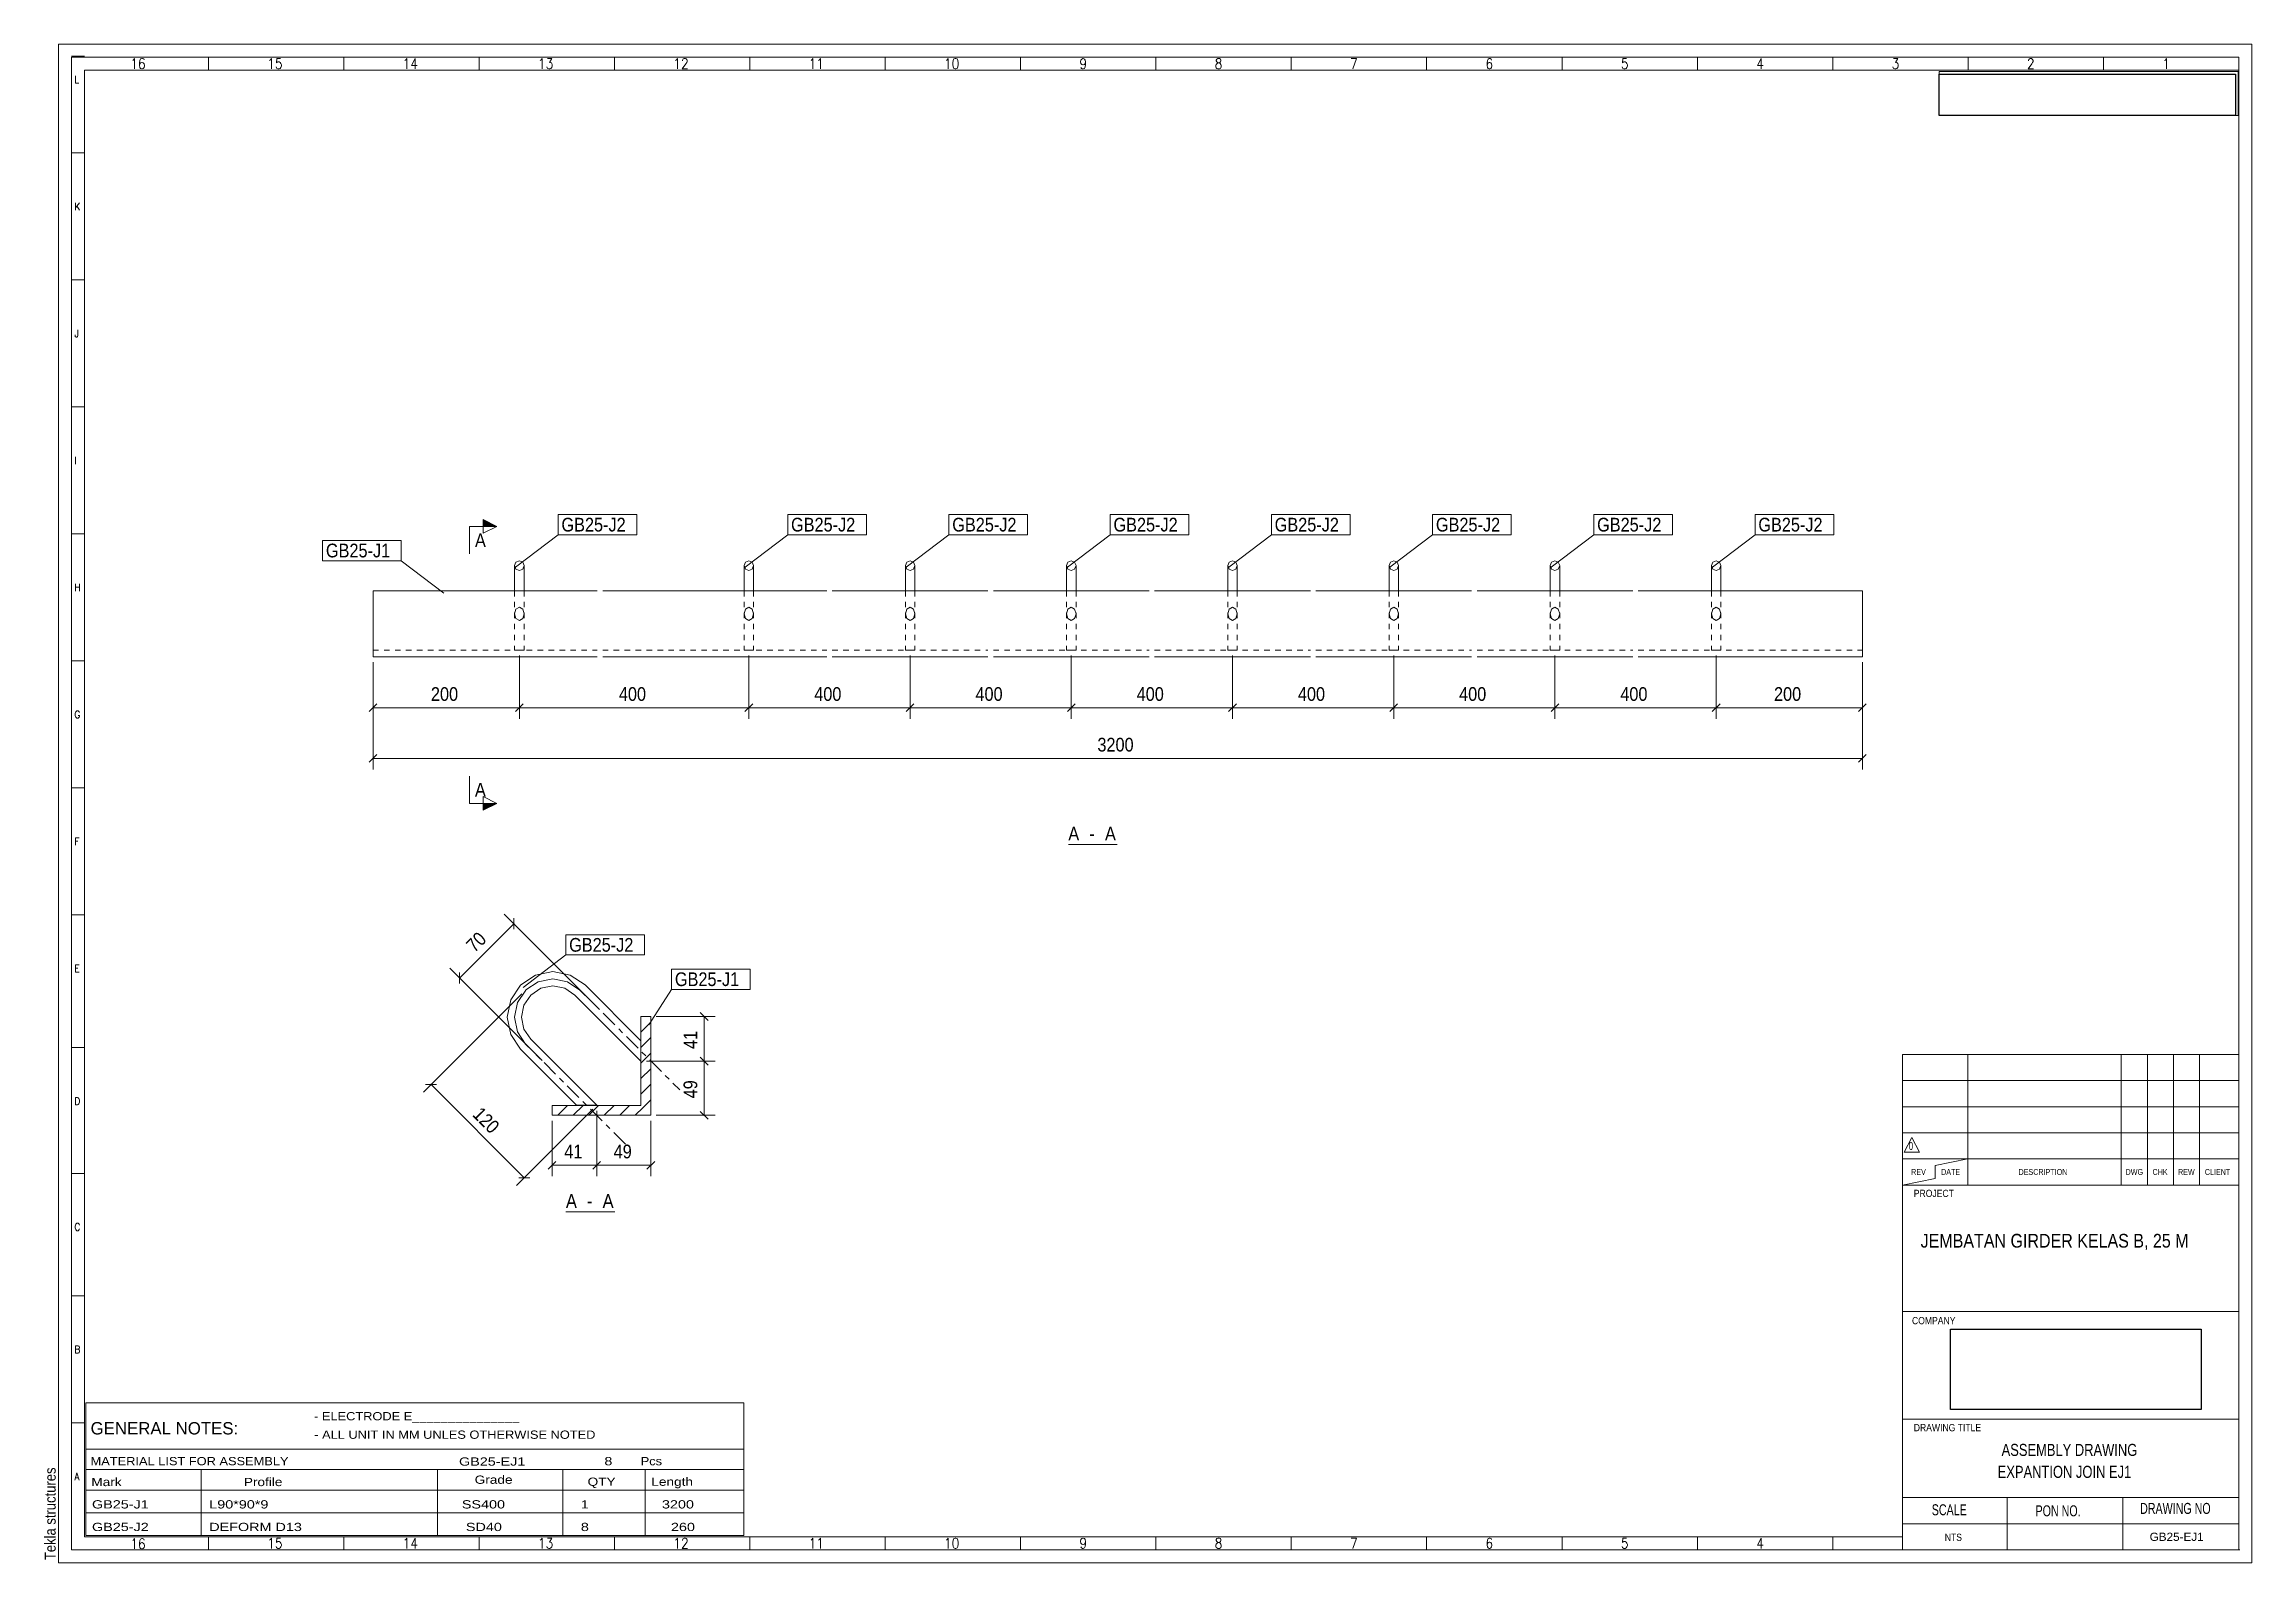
# Model space of a CAD drawing. Header units: millimetres. Extents: x 2 to 405, y 5 to 282.
import ezdxf

# ---------------------------------------------------------------- set-up
doc = ezdxf.new("R2010")
doc.units = ezdxf.units.MM
for name, pattern in [('XKITLINE00', [0]), ('XKITLINE01', [4, 1, -1, 1, -1]), ('XKITLINE03', [6, 3, -1, 1, -1])]:
    doc.linetypes.add(name, pattern=pattern)
for name, color, linetype, lineweight in [('DrawingSheet', 5, 'Continuous', 0), ('OtherObjectType', 1, 'Continuous', 0), ('Part', 2, 'Continuous', 0), ('PartMark', 3, 'Continuous', 0), ('Section', 6, 'Continuous', 0), ('Z-DIMENSIONS', 1, 'Continuous', 0)]:
    doc.layers.add(name, color=color, linetype=linetype, lineweight=lineweight)
doc.styles.add('ARIAL', font='ARIAL.TTF')
doc.styles.add('ARIAL_NARROW', font='ARIALN.TTF')
doc.styles.add('ROMANS', font='ROMANS__.TTF')
doc.styles.add('TECHNICLITE', font='TECHL___.TTF')
picture_1 = doc.add_image_def('image1.jpg', size_in_pixel=(1304, 175))
picture_2 = doc.add_image_def('image2.png', size_in_pixel=(4018, 1163))

# ---------------------------------------------------------------- blocks, each defined once
blk = doc.blocks.new('*A1')
at = {"layer": 'Part', "linetype": 'XKITLINE00', "lineweight": 0}
for p, q in [((111.23, 101.81), (113.03, 103.61)), ((111.23, 98.99), (113.03, 100.79)), ((111.23, 96.16), (113.03, 97.96)), ((111.23, 93.33), (113.03, 95.13)), ((111.23, 90.5), (113.03, 92.3)), ((111.61, 88.06), (113.03, 89.47)), ((96.05, 86.64), (97.85, 88.44)), ((98.88, 86.64), (100.68, 88.44)), ((101.71, 86.64), (103.51, 88.44)), ((104.54, 86.64), (106.34, 88.44)), ((107.37, 86.64), (109.17, 88.44)), ((110.2, 86.64), (111.61, 88.06))]:
    blk.add_line(p, q, dxfattribs=at)
blk = doc.blocks.new('*A2')
at = {"layer": 'Part', "linetype": 'XKITLINE00', "lineweight": 0}
for p, q in [((111.23, 88.44), (111.23, 104.64)), ((111.23, 104.64), (113.03, 104.64)), ((113.03, 104.64), (113.03, 86.64)), ((95.03, 86.64), (95.03, 88.44)), ((95.03, 88.44), (111.23, 88.44)), ((113.03, 86.64), (95.03, 86.64))]:
    blk.add_line(p, q, dxfattribs=at)
blk = doc.blocks.new('*A3')
at = {"layer": 'Part', "linetype": 'XKITLINE00', "lineweight": 0}
for p, q in [((91.99, 112.21), (95.17, 112.84)), ((95.17, 112.84), (98.34, 112.2)), ((87.49, 107.71), (89.29, 110.39)), ((89.3, 110.41), (89.29, 110.39)), ((91.99, 112.21), (89.3, 110.41)), ((91.14, 108.57), (92.99, 109.8)), ((92.99, 109.8), (95.17, 110.24)), ((95.17, 110.24), (97.34, 109.8)), ((97.34, 109.8), (99.19, 108.57)), ((98.34, 112.2), (101.03, 110.4)), ((111.23, 100.19), (101.03, 110.4)), ((86.86, 104.53), (87.49, 107.71)), ((89.46, 104.53), (89.89, 106.71)), ((91.13, 108.56), (89.89, 106.71)), ((91.14, 108.57), (91.13, 108.56)), ((111.23, 96.51), (99.19, 108.57)), ((87.49, 101.36), (86.86, 104.53)), ((89.28, 98.67), (87.49, 101.36)), ((89.89, 102.36), (89.46, 104.53)), ((91.12, 100.51), (89.89, 102.36)), ((99.49, 88.45), (89.28, 98.67)), ((103.17, 88.45), (91.12, 100.51)), ((103.17, 88.45), (99.49, 88.45))]:
    blk.add_line(p, q, dxfattribs=at)
at = {"layer": 'Part', "linetype": 'XKITLINE03', "lineweight": 0}
for p, q in [((88.69, 107.21), (90.21, 109.47)), ((90.21, 109.47), (90.22, 109.49)), ((90.22, 109.49), (92.49, 111)), ((92.49, 111), (95.17, 111.54)), ((95.17, 111.54), (97.84, 111)), ((97.84, 111), (100.11, 109.48)), ((100.11, 109.48), (118.29, 91.28)), ((88.16, 104.53), (88.69, 107.21)), ((88.69, 101.86), (88.16, 104.53)), ((90.2, 99.59), (88.69, 101.86)), ((108.39, 81.38), (90.2, 99.59))]:
    blk.add_line(p, q, dxfattribs=at)
at = {"layer": 'Part', "linetype": 'XKITLINE01', "lineweight": 0}
blk.add_line((111.23, 100.19), (111.23, 96.51), dxfattribs=at)
blk = doc.blocks.new('*A4')
at = {"layer": 'Part', "linetype": 'XKITLINE00', "lineweight": 0}
for p, q in [((62.38, 182.28), (62.38, 170.28)), ((62.38, 182.28), (103.25, 182.28)), ((104.25, 182.28), (145.11, 182.28)), ((146.11, 182.28), (174.51, 182.28)), ((175.51, 182.28), (203.91, 182.28)), ((204.91, 182.28), (233.31, 182.28)), ((234.31, 182.28), (262.71, 182.28)), ((263.71, 182.28), (292.11, 182.28)), ((293.11, 182.28), (333.98, 182.28)), ((333.98, 182.28), (333.98, 170.28)), ((62.38, 170.28), (103.25, 170.28)), ((104.25, 170.28), (145.11, 170.28)), ((146.11, 170.28), (174.51, 170.28)), ((175.51, 170.28), (203.91, 170.28)), ((204.91, 170.28), (233.31, 170.28)), ((234.31, 170.28), (262.71, 170.28)), ((263.71, 170.28), (292.11, 170.28)), ((293.11, 170.28), (333.98, 170.28))]:
    blk.add_line(p, q, dxfattribs=at)
at = {"layer": 'Part', "linetype": 'XKITLINE01', "lineweight": 0}
for p, q in [((62.38, 171.48), (103.25, 171.48)), ((104.25, 171.48), (145.11, 171.48)), ((146.11, 171.48), (174.51, 171.48)), ((175.51, 171.48), (203.91, 171.48)), ((204.91, 171.48), (233.31, 171.48)), ((234.31, 171.48), (262.71, 171.48)), ((263.71, 171.48), (292.11, 171.48)), ((293.11, 171.48), (333.98, 171.48))]:
    blk.add_line(p, q, dxfattribs=at)
blk = doc.blocks.new('*A5')
at = {"layer": 'Part', "linetype": 'XKITLINE00', "lineweight": 0}
for p, q in [((88.18, 186.88), (88.43, 187.49)), ((88.18, 186.88), (88.18, 182.28)), ((88.43, 187.49), (89.05, 187.74)), ((89.05, 187.74), (89.66, 187.49)), ((89.66, 187.49), (89.91, 186.88)), ((89.91, 186.88), (89.91, 182.28))]:
    blk.add_line(p, q, dxfattribs=at)
at = {"layer": 'Part', "linetype": 'XKITLINE01', "lineweight": 0}
for p, q in [((88.43, 186.26), (88.18, 186.88)), ((89.05, 186.01), (88.43, 186.26)), ((89.66, 186.26), (89.05, 186.01)), ((89.91, 186.88), (89.66, 186.26)), ((88.18, 182.28), (88.18, 171.49)), ((89.91, 182.28), (89.91, 171.49)), ((88.43, 178.96), (88.18, 178.09)), ((88.18, 178.09), (88.43, 177.22)), ((89.05, 179.31), (88.43, 178.96)), ((88.43, 177.22), (89.05, 176.86)), ((89.66, 178.96), (89.05, 179.31)), ((89.05, 176.86), (89.66, 177.22)), ((89.91, 178.09), (89.66, 178.96)), ((89.66, 177.22), (89.91, 178.09)), ((88.43, 171.49), (88.18, 171.49)), ((88.18, 171.49), (88.43, 171.49)), ((89.05, 171.49), (88.43, 171.49)), ((88.43, 171.49), (89.05, 171.49)), ((89.66, 171.49), (89.05, 171.49)), ((89.05, 171.49), (89.66, 171.49)), ((89.66, 171.49), (89.91, 171.49)), ((89.91, 171.49), (89.66, 171.49))]:
    blk.add_line(p, q, dxfattribs=at)
blk = doc.blocks.new('*A6')
at = {"layer": 'Part', "linetype": 'XKITLINE00', "lineweight": 0}
for p, q in [((306.45, 186.88), (306.7, 187.49)), ((306.45, 186.88), (306.45, 182.28)), ((306.7, 187.49), (307.31, 187.74)), ((307.31, 187.74), (307.92, 187.49)), ((307.92, 187.49), (308.18, 186.88)), ((308.18, 186.88), (308.18, 182.28))]:
    blk.add_line(p, q, dxfattribs=at)
at = {"layer": 'Part', "linetype": 'XKITLINE01', "lineweight": 0}
for p, q in [((306.7, 186.26), (306.45, 186.88)), ((307.31, 186.01), (306.7, 186.26)), ((307.92, 186.26), (307.31, 186.01)), ((308.18, 186.88), (307.92, 186.26)), ((306.45, 182.28), (306.45, 171.49)), ((308.18, 182.28), (308.18, 171.49)), ((306.7, 178.96), (306.45, 178.09)), ((306.45, 178.09), (306.7, 177.22)), ((307.31, 179.31), (306.7, 178.96)), ((306.7, 177.22), (307.31, 176.86)), ((307.92, 178.96), (307.31, 179.31)), ((307.31, 176.86), (307.92, 177.22)), ((308.18, 178.09), (307.92, 178.96)), ((307.92, 177.22), (308.18, 178.09)), ((306.7, 171.49), (306.45, 171.49)), ((306.45, 171.49), (306.7, 171.49)), ((307.31, 171.49), (306.7, 171.49)), ((306.7, 171.49), (307.31, 171.49)), ((307.92, 171.49), (307.31, 171.49)), ((307.31, 171.49), (307.92, 171.49)), ((307.92, 171.49), (308.18, 171.49)), ((308.18, 171.49), (307.92, 171.49))]:
    blk.add_line(p, q, dxfattribs=at)
blk = doc.blocks.new('*A7')
at = {"layer": 'Part', "linetype": 'XKITLINE00', "lineweight": 0}
for p, q in [((277.05, 186.88), (277.3, 187.49)), ((277.05, 186.88), (277.05, 182.28)), ((277.3, 187.49), (277.91, 187.74)), ((277.91, 187.74), (278.52, 187.49)), ((278.52, 187.49), (278.78, 186.88)), ((278.78, 186.88), (278.78, 182.28))]:
    blk.add_line(p, q, dxfattribs=at)
at = {"layer": 'Part', "linetype": 'XKITLINE01', "lineweight": 0}
for p, q in [((277.3, 186.26), (277.05, 186.88)), ((277.91, 186.01), (277.3, 186.26)), ((278.52, 186.26), (277.91, 186.01)), ((278.78, 186.88), (278.52, 186.26)), ((277.05, 182.28), (277.05, 171.49)), ((278.78, 182.28), (278.78, 171.49)), ((277.3, 178.96), (277.05, 178.09)), ((277.05, 178.09), (277.3, 177.22)), ((277.91, 179.31), (277.3, 178.96)), ((277.3, 177.22), (277.91, 176.86)), ((278.52, 178.96), (277.91, 179.31)), ((277.91, 176.86), (278.52, 177.22)), ((278.78, 178.09), (278.52, 178.96)), ((278.52, 177.22), (278.78, 178.09)), ((277.3, 171.49), (277.05, 171.49)), ((277.05, 171.49), (277.3, 171.49)), ((277.91, 171.49), (277.3, 171.49)), ((277.3, 171.49), (277.91, 171.49)), ((278.52, 171.49), (277.91, 171.49)), ((277.91, 171.49), (278.52, 171.49)), ((278.52, 171.49), (278.78, 171.49)), ((278.78, 171.49), (278.52, 171.49))]:
    blk.add_line(p, q, dxfattribs=at)
blk = doc.blocks.new('*A8')
at = {"layer": 'Part', "linetype": 'XKITLINE00', "lineweight": 0}
for p, q in [((247.65, 186.88), (247.9, 187.49)), ((247.65, 186.88), (247.65, 182.28)), ((247.9, 187.49), (248.51, 187.74)), ((248.51, 187.74), (249.12, 187.49)), ((249.12, 187.49), (249.38, 186.88)), ((249.38, 186.88), (249.38, 182.28))]:
    blk.add_line(p, q, dxfattribs=at)
at = {"layer": 'Part', "linetype": 'XKITLINE01', "lineweight": 0}
for p, q in [((247.9, 186.26), (247.65, 186.88)), ((248.51, 186.01), (247.9, 186.26)), ((249.12, 186.26), (248.51, 186.01)), ((249.38, 186.88), (249.12, 186.26)), ((247.65, 182.28), (247.65, 171.49)), ((249.38, 182.28), (249.38, 171.49)), ((247.9, 178.96), (247.65, 178.09)), ((247.65, 178.09), (247.9, 177.22)), ((248.51, 179.31), (247.9, 178.96)), ((247.9, 177.22), (248.51, 176.86)), ((249.12, 178.96), (248.51, 179.31)), ((248.51, 176.86), (249.12, 177.22)), ((249.38, 178.09), (249.12, 178.96)), ((249.12, 177.22), (249.38, 178.09)), ((247.9, 171.49), (247.65, 171.49)), ((247.65, 171.49), (247.9, 171.49)), ((248.51, 171.49), (247.9, 171.49)), ((247.9, 171.49), (248.51, 171.49)), ((249.12, 171.49), (248.51, 171.49)), ((248.51, 171.49), (249.12, 171.49)), ((249.12, 171.49), (249.38, 171.49)), ((249.38, 171.49), (249.12, 171.49))]:
    blk.add_line(p, q, dxfattribs=at)
blk = doc.blocks.new('*A9')
at = {"layer": 'Part', "linetype": 'XKITLINE00', "lineweight": 0}
for p, q in [((218.25, 186.88), (218.5, 187.49)), ((218.25, 186.88), (218.25, 182.28)), ((218.5, 187.49), (219.11, 187.74)), ((219.11, 187.74), (219.72, 187.49)), ((219.72, 187.49), (219.98, 186.88)), ((219.98, 186.88), (219.98, 182.28))]:
    blk.add_line(p, q, dxfattribs=at)
at = {"layer": 'Part', "linetype": 'XKITLINE01', "lineweight": 0}
for p, q in [((218.5, 186.26), (218.25, 186.88)), ((219.11, 186.01), (218.5, 186.26)), ((219.72, 186.26), (219.11, 186.01)), ((219.98, 186.88), (219.72, 186.26)), ((218.25, 182.28), (218.25, 171.49)), ((219.98, 182.28), (219.98, 171.49)), ((218.5, 178.96), (218.25, 178.09)), ((218.25, 178.09), (218.5, 177.22)), ((219.11, 179.31), (218.5, 178.96)), ((218.5, 177.22), (219.11, 176.86)), ((219.72, 178.96), (219.11, 179.31)), ((219.11, 176.86), (219.72, 177.22)), ((219.98, 178.09), (219.72, 178.96)), ((219.72, 177.22), (219.98, 178.09)), ((218.5, 171.49), (218.25, 171.49)), ((218.25, 171.49), (218.5, 171.49)), ((219.11, 171.49), (218.5, 171.49)), ((218.5, 171.49), (219.11, 171.49)), ((219.72, 171.49), (219.11, 171.49)), ((219.11, 171.49), (219.72, 171.49)), ((219.72, 171.49), (219.98, 171.49)), ((219.98, 171.49), (219.72, 171.49))]:
    blk.add_line(p, q, dxfattribs=at)
blk = doc.blocks.new('*A10')
at = {"layer": 'Part', "linetype": 'XKITLINE00', "lineweight": 0}
for p, q in [((188.85, 186.88), (189.1, 187.49)), ((188.85, 186.88), (188.85, 182.28)), ((189.1, 187.49), (189.71, 187.74)), ((189.71, 187.74), (190.32, 187.49)), ((190.32, 187.49), (190.58, 186.88)), ((190.58, 186.88), (190.58, 182.28))]:
    blk.add_line(p, q, dxfattribs=at)
at = {"layer": 'Part', "linetype": 'XKITLINE01', "lineweight": 0}
for p, q in [((189.1, 186.26), (188.85, 186.88)), ((189.71, 186.01), (189.1, 186.26)), ((190.32, 186.26), (189.71, 186.01)), ((190.58, 186.88), (190.32, 186.26)), ((188.85, 182.28), (188.85, 171.49)), ((190.58, 182.28), (190.58, 171.49)), ((189.1, 178.96), (188.85, 178.09)), ((188.85, 178.09), (189.1, 177.22)), ((189.71, 179.31), (189.1, 178.96)), ((189.1, 177.22), (189.71, 176.86)), ((190.32, 178.96), (189.71, 179.31)), ((189.71, 176.86), (190.32, 177.22)), ((190.58, 178.09), (190.32, 178.96)), ((190.32, 177.22), (190.58, 178.09)), ((189.1, 171.49), (188.85, 171.49)), ((188.85, 171.49), (189.1, 171.49)), ((189.71, 171.49), (189.1, 171.49)), ((189.1, 171.49), (189.71, 171.49)), ((190.32, 171.49), (189.71, 171.49)), ((189.71, 171.49), (190.32, 171.49)), ((190.32, 171.49), (190.58, 171.49)), ((190.58, 171.49), (190.32, 171.49))]:
    blk.add_line(p, q, dxfattribs=at)
blk = doc.blocks.new('*A11')
at = {"layer": 'Part', "linetype": 'XKITLINE00', "lineweight": 0}
for p, q in [((159.45, 186.88), (159.7, 187.49)), ((159.45, 186.88), (159.45, 182.28)), ((159.7, 187.49), (160.31, 187.74)), ((160.31, 187.74), (160.92, 187.49)), ((160.92, 187.49), (161.18, 186.88)), ((161.18, 186.88), (161.18, 182.28))]:
    blk.add_line(p, q, dxfattribs=at)
at = {"layer": 'Part', "linetype": 'XKITLINE01', "lineweight": 0}
for p, q in [((159.7, 186.26), (159.45, 186.88)), ((160.31, 186.01), (159.7, 186.26)), ((160.92, 186.26), (160.31, 186.01)), ((161.18, 186.88), (160.92, 186.26)), ((159.45, 182.28), (159.45, 171.49)), ((161.18, 182.28), (161.18, 171.49)), ((159.7, 178.96), (159.45, 178.09)), ((159.45, 178.09), (159.7, 177.22)), ((160.31, 179.31), (159.7, 178.96)), ((159.7, 177.22), (160.31, 176.86)), ((160.92, 178.96), (160.31, 179.31)), ((160.31, 176.86), (160.92, 177.22)), ((161.18, 178.09), (160.92, 178.96)), ((160.92, 177.22), (161.18, 178.09)), ((159.7, 171.49), (159.45, 171.49)), ((159.45, 171.49), (159.7, 171.49)), ((160.31, 171.49), (159.7, 171.49)), ((159.7, 171.49), (160.31, 171.49)), ((160.92, 171.49), (160.31, 171.49)), ((160.31, 171.49), (160.92, 171.49)), ((160.92, 171.49), (161.18, 171.49)), ((161.18, 171.49), (160.92, 171.49))]:
    blk.add_line(p, q, dxfattribs=at)
blk = doc.blocks.new('*A12')
at = {"layer": 'Part', "linetype": 'XKITLINE00', "lineweight": 0}
for p, q in [((130.05, 186.88), (130.3, 187.49)), ((130.05, 186.88), (130.05, 182.28)), ((130.3, 187.49), (130.91, 187.74)), ((130.91, 187.74), (131.52, 187.49)), ((131.52, 187.49), (131.78, 186.88)), ((131.78, 186.88), (131.78, 182.28))]:
    blk.add_line(p, q, dxfattribs=at)
at = {"layer": 'Part', "linetype": 'XKITLINE01', "lineweight": 0}
for p, q in [((130.3, 186.26), (130.05, 186.88)), ((130.91, 186.01), (130.3, 186.26)), ((131.52, 186.26), (130.91, 186.01)), ((131.78, 186.88), (131.52, 186.26)), ((130.05, 182.28), (130.05, 171.49)), ((131.78, 182.28), (131.78, 171.49)), ((130.3, 178.96), (130.05, 178.09)), ((130.05, 178.09), (130.3, 177.22)), ((130.91, 179.31), (130.3, 178.96)), ((130.3, 177.22), (130.91, 176.86)), ((131.52, 178.96), (130.91, 179.31)), ((130.91, 176.86), (131.52, 177.22)), ((131.78, 178.09), (131.52, 178.96)), ((131.52, 177.22), (131.78, 178.09)), ((130.3, 171.49), (130.05, 171.49)), ((130.05, 171.49), (130.3, 171.49)), ((130.91, 171.49), (130.3, 171.49)), ((130.3, 171.49), (130.91, 171.49)), ((131.52, 171.49), (130.91, 171.49)), ((130.91, 171.49), (131.52, 171.49)), ((131.52, 171.49), (131.78, 171.49)), ((131.78, 171.49), (131.52, 171.49))]:
    blk.add_line(p, q, dxfattribs=at)
blk = doc.blocks.new('*A13')
at = {"layer": 'DrawingSheet', "linetype": 'XKITLINE00', "lineweight": 0}
for p, q in [((405, 282), (5, 282)), ((5, 282), (5, 5)), ((405, 5), (405, 282)), ((5, 5), (405, 5))]:
    blk.add_line(p, q, dxfattribs=at)
at = {"layer": 'DrawingSheet', "style": 'ARIAL', "width": 0.85}
blk.add_text('Tekla structures', height=2, rotation=90, dxfattribs=at).set_placement((4.5, 5.5))
blk = doc.blocks.new('*A14')
at = {"layer": 'OtherObjectType', "linetype": 'XKITLINE00', "lineweight": 0}
for p, q in [((10, 34.19), (130, 34.19)), ((10, 25.75), (10, 34.19)), ((130, 34.19), (130, 25.75)), ((10, 25.75), (130, 25.75)), ((10, 25.75), (10, 22)), ((130, 25.75), (130, 22)), ((10, 22), (130, 22)), ((10, 22), (10, 18.25)), ((31, 22), (31, 18.25)), ((74.12, 22), (74.12, 18.25)), ((97, 22), (97, 18.25)), ((112, 22), (112, 18.25)), ((130, 22), (130, 18.25)), ((10, 18.25), (130, 18.25)), ((10, 18.25), (10, 14.13)), ((31, 18.25), (31, 14.13)), ((74.12, 18.25), (74.12, 14.13)), ((97, 18.25), (97, 14.13)), ((112, 18.25), (112, 14.13)), ((130, 18.25), (130, 14.13)), ((10, 14.13), (130, 14.13)), ((10, 14.13), (10, 10)), ((31, 14.13), (31, 10)), ((74.12, 14.13), (74.12, 10)), ((97, 14.13), (97, 10)), ((112, 14.13), (112, 10)), ((130, 14.13), (130, 10)), ((10, 10), (130, 10))]:
    blk.add_line(p, q, dxfattribs=at)
at = {"layer": 'OtherObjectType', "style": 'ARIAL_NARROW'}
for s, height, width, p in [('- ELECTRODE E_______________', 1.5, 1.36, (51.62, 31)), ('GENERAL NOTES:', 2.25, 1.19, (10.86, 28.42)), ('- ALL UNIT IN MM UNLES OTHERWISE NOTED', 1.5, 1.36, (51.65, 27.63)), ('MATERIAL LIST FOR ASSEMBLY', 1.5, 1.36, (10.86, 22.8)), ('GB25-EJ1', 1.5, 1.525501, (78.05, 22.73)), ('8', 1.5, 1.525501, (104.56, 22.8)), ('Pcs', 1.5, 1.36, (111.18, 22.8)), ('Mark', 1.5, 1.445, (11, 19)), ('Profile', 1.5, 1.445, (38.81, 19)), ('Grade', 1.5, 1.445, (80.91, 19.42)), ('QTY', 1.5, 1.445, (101.5, 19.05)), ('Length', 1.5, 1.445, (113.12, 19.05)), ('GB25-J1', 1.5, 1.525501, (11.12, 14.92)), ('L90*90*9', 1.5, 1.525501, (32.5, 14.92)), ('SS400', 1.5, 1.525501, (78.57, 14.92)), ('1', 1.5, 1.525501, (100.27, 14.92)), ('3200', 1.5, 1.525501, (115.06, 14.92)), ('GB25-J2', 1.5, 1.525501, (11.12, 10.8)), ('DEFORM D13', 1.5, 1.525501, (32.5, 10.8)), ('SD40', 1.5, 1.525501, (79.31, 10.8)), ('8', 1.5, 1.525501, (100.27, 10.8)), ('260', 1.5, 1.525501, (116.7, 10.8))]:
    blk.add_text(s, height=height, dxfattribs=dict(at, width=width)).set_placement(p)
blk = doc.blocks.new('*A15')
at = {"layer": 'OtherObjectType', "linetype": 'XKITLINE00', "lineweight": 0}
for p, q in [((5, 282), (7.38, 282)), ((405, 282), (5, 282)), ((5, 282), (5, 5)), ((405, 5), (405, 282)), ((9.76, 279.8), (7.38, 279.8)), ((7.38, 7.38), (7.38, 279.62)), ((7.38, 7.38), (7.38, 279.62)), ((7.38, 279.62), (402.62, 279.62)), ((402.62, 279.62), (7.38, 279.62)), ((32.35, 279.62), (32.35, 277.24)), ((57.03, 279.62), (57.03, 277.24)), ((81.72, 279.62), (81.72, 277.24)), ((106.4, 279.62), (106.4, 277.24)), ((131.09, 279.62), (131.09, 277.24)), ((155.77, 279.62), (155.77, 277.24)), ((180.46, 279.62), (180.46, 277.24)), ((205.14, 279.62), (205.14, 277.24)), ((229.83, 279.62), (229.83, 277.24)), ((254.51, 279.62), (254.51, 277.24)), ((279.2, 279.62), (279.2, 277.24)), ((303.88, 279.62), (303.88, 277.24)), ((328.57, 279.62), (328.57, 277.24)), ((353.25, 279.62), (353.25, 277.24)), ((377.94, 279.62), (377.94, 277.24)), ((402.62, 279.62), (402.62, 277.24)), ((402.62, 279.62), (402.62, 7.38)), ((9.76, 277.24), (9.76, 9.76)), ((9.76, 277.24), (402.62, 277.24)), ((348, 277), (402.5, 277)), ((348, 269), (348, 277)), ((402.5, 277), (402.5, 269)), ((402.62, 63.21), (402.62, 277.24)), ((402.62, 63.21), (402.62, 277.24)), ((402.5, 269), (348, 269)), ((9.76, 262.16), (7.38, 262.16)), ((9.76, 238.99), (7.38, 238.99)), ((9.76, 215.83), (7.38, 215.83)), ((9.76, 192.67), (7.38, 192.67)), ((9.76, 169.5), (7.38, 169.5)), ((9.76, 146.34), (7.38, 146.34)), ((9.76, 123.18), (7.38, 123.18)), ((9.76, 98.97), (7.38, 98.97)), ((341.31, 7.38), (341.31, 97.73)), ((341.31, 97.72), (402.62, 97.72)), ((353.22, 73.91), (353.22, 97.72)), ((353.22, 73.91), (353.22, 97.72)), ((381.19, 73.91), (381.19, 97.72)), ((381.19, 73.91), (381.19, 97.72)), ((385.96, 73.91), (385.96, 97.72)), ((385.96, 73.91), (385.96, 97.72)), ((390.72, 73.91), (390.72, 97.72)), ((390.72, 73.91), (390.72, 97.72)), ((395.48, 73.91), (395.48, 97.72)), ((395.48, 73.91), (395.48, 97.72)), ((341.31, 92.96), (402.62, 92.96)), ((341.31, 92.96), (402.62, 92.96)), ((341.31, 88.2), (402.62, 88.2)), ((341.31, 88.2), (402.62, 88.2)), ((341.31, 83.44), (402.62, 83.44)), ((341.6, 79.92), (342.99, 82.61)), ((342.99, 82.61), (344.37, 79.92)), ((341.31, 78.67), (402.62, 78.67)), ((344.37, 79.92), (341.6, 79.92)), ((347.26, 77.48), (353.22, 78.67)), ((347.26, 75.1), (347.26, 77.48)), ((9.76, 76.03), (7.38, 76.03)), ((347.26, 75.1), (341.31, 73.91)), ((341.31, 73.91), (402.62, 73.91)), ((9.76, 53.69), (7.38, 53.69)), ((341.31, 50.85), (402.62, 50.85)), ((9.76, 30.53), (7.38, 30.53)), ((341.31, 31.19), (402.62, 31.19)), ((341.31, 16.9), (402.62, 16.9)), ((360.35, 16.9), (360.35, 7.38)), ((381.48, 16.9), (381.48, 7.38)), ((341.31, 12.14), (402.62, 12.14)), ((9.76, 9.76), (341.31, 9.76)), ((32.35, 7.38), (32.35, 9.76)), ((57.03, 9.76), (57.03, 7.38)), ((81.72, 9.76), (81.72, 7.38)), ((106.4, 9.76), (106.4, 7.38)), ((131.09, 9.76), (131.09, 7.38)), ((155.77, 9.76), (155.77, 7.38)), ((180.46, 9.76), (180.46, 7.38)), ((205.14, 9.76), (205.14, 7.38)), ((229.83, 9.76), (229.83, 7.38)), ((254.51, 9.76), (254.51, 7.38)), ((279.2, 9.76), (279.2, 7.38)), ((303.88, 9.76), (303.88, 7.38)), ((328.57, 9.76), (328.57, 7.38)), ((328.57, 9.76), (328.57, 7.38)), ((5, 5), (66.4, 5)), ((7.38, 5), (5, 5)), ((5, 5), (405, 5)), ((402.79, 7.38), (7.38, 7.38))]:
    blk.add_line(p, q, dxfattribs=at)
at = {"layer": 'OtherObjectType'}
for s, height, style, width, p in [('16', 1.903, 'ROMANS', 0.85, (18.12, 277.48)), ('15', 1.903, 'ROMANS', 0.85, (43.09, 277.48)), ('14', 1.903, 'ROMANS', 0.85, (67.77, 277.48)), ('13', 1.903, 'ROMANS', 0.85, (92.46, 277.48)), ('12', 1.903, 'ROMANS', 0.85, (117.14, 277.48)), ('11', 1.903, 'ROMANS', 0.85, (141.83, 277.48)), ('10', 1.903, 'ROMANS', 0.85, (166.51, 277.48)), ('9', 1.9, 'ROMANS', 0.85, (191.2, 277.48)), ('8', 1.9, 'ROMANS', 0.85, (215.88, 277.48)), ('7', 1.9, 'ROMANS', 0.85, (240.57, 277.48)), ('6', 1.9, 'ROMANS', 0.85, (265.25, 277.48)), ('5', 1.9, 'ROMANS', 0.85, (289.94, 277.48)), ('4', 1.9, 'ROMANS', 0.85, (314.62, 277.48)), ('3', 1.9, 'ROMANS', 0.85, (339.31, 277.48)), ('2', 1.9, 'ROMANS', 0.85, (363.99, 277.48)), ('1', 1.9, 'ROMANS', 0.85, (388.68, 277.48)), ('L', 1.36, 'ROMANS', 0.85, (7.93, 274.87)), ('K', 1.36, 'ROMANS', 0.85, (7.93, 251.71)), ('J', 1.36, 'ROMANS', 0.85, (7.93, 228.54)), ('I', 1.36, 'ROMANS', 0.85, (7.93, 205.38)), ('H', 1.36, 'ROMANS', 0.85, (7.93, 182.22)), ('G', 1.36, 'ROMANS', 0.85, (7.93, 159.05)), ('F', 1.36, 'ROMANS', 0.85, (7.93, 135.89)), ('E', 1.36, 'ROMANS', 0.85, (7.93, 112.73)), ('D', 1.36, 'ROMANS', 0.85, (7.93, 88.52)), ('0', 1.44, 'TECHNICLITE', 0.85, (342.44, 80.32)), ('REV', 1.071, 'TECHNICLITE', 0.85, (342.88, 75.76)), ('DATE', 1.071, 'TECHNICLITE', 0.85, (348.33, 75.76)), ('DESCRIPTION', 1.0714, 'TECHNICLITE', 0.85, (362.46, 75.76)), ('DWG', 1.071, 'TECHNICLITE', 0.85, (381.98, 75.76)), ('CHK', 1.071, 'TECHNICLITE', 0.85, (386.89, 75.76)), ('REW', 1.071, 'TECHNICLITE', 0.85, (391.54, 75.76)), ('CLIENT', 1.071, 'TECHNICLITE', 0.85, (396.43, 75.76)), ('PROJECT', 1.321, 'ARIAL', 0.85, (343.35, 71.73)), ('C', 1.36, 'ROMANS', 0.85, (7.93, 65.58)), ('JEMBATAN GIRDER KELAS B, 25 M', 2.5, 'ARIAL_NARROW', 1.02, (344.6, 62.5)), ('COMPANY', 1.321, 'ARIAL', 0.85, (343.02, 48.52)), ('B', 1.36, 'ROMANS', 0.85, (7.93, 43.24)), ('DRAWING TITLE', 1.3207, 'ARIAL', 0.85, (343.35, 29)), (' ASSEMBLY DRAWING', 2.2, 'ARIAL_NARROW', 0.935, (358.71, 24.5)), ('A', 1.36, 'ROMANS', 0.85, (7.93, 20.08)), ('EXPANTION JOIN EJ1', 2.2, 'ARIAL_NARROW', 0.935, (358.65, 20.5)), ('SCALE', 2, 'TECHNICLITE', 0.85, (346.63, 13.68)), ('PON NO.', 2, 'TECHNICLITE', 0.85, (365.55, 13.49)), ('DRAWING NO', 2, 'TECHNICLITE', 0.85, (384.62, 13.93)), ('16', 1.903, 'ROMANS', 0.85, (18.12, 7.53)), ('15', 1.903, 'ROMANS', 0.85, (43.09, 7.62)), ('14', 1.903, 'ROMANS', 0.85, (67.77, 7.62)), ('13', 1.903, 'ROMANS', 0.85, (92.46, 7.62)), ('12', 1.903, 'ROMANS', 0.85, (117.14, 7.62)), ('11', 1.903, 'ROMANS', 0.85, (141.83, 7.62)), ('10', 1.903, 'ROMANS', 0.85, (166.51, 7.62)), ('9', 1.9, 'ROMANS', 0.85, (191.2, 7.62)), ('8', 1.9, 'ROMANS', 0.85, (215.88, 7.62)), ('7', 1.9, 'ROMANS', 0.85, (240.57, 7.62)), ('6', 1.9, 'ROMANS', 0.85, (265.25, 7.62)), ('5', 1.9, 'ROMANS', 0.85, (289.94, 7.62)), ('4', 1.9, 'ROMANS', 0.85, (314.62, 7.62)), ('4', 1.9, 'ROMANS', 0.85, (314.62, 7.62)), ('NTS', 1.321, 'ARIAL', 0.85, (349, 9)), ('GB25-EJ1', 1.5, 'ARIAL', 1.02, (386.36, 9))]:
    blk.add_text(s, height=height, dxfattribs=dict(at, style=style, width=width)).set_placement(p)
image = blk.add_image(picture_1, insert=(348, 269), size_in_units=(54.02, 7.5))
image = blk.add_image(picture_2, insert=(350.06, 32.98), size_in_units=(45.7, 14.66))
blk = doc.blocks.new('*A16')
at = {"layer": 'Z-DIMENSIONS', "linetype": 'XKITLINE00', "lineweight": 0}
for p, q in [((89.5, 108.77), (71.55, 90.84)), ((73.96, 92.25), (71.96, 92.26)), ((72.96, 92.25), (89.94, 75.25)), ((102.46, 87.75), (88.53, 73.84)), ((90.94, 75.25), (88.94, 75.25))]:
    blk.add_line(p, q, dxfattribs=at)
at = {"layer": 'Z-DIMENSIONS'}
for p in [(72.96, 92.25), (89.94, 75.25)]:
    blk.add_point(p, dxfattribs=at)
at = {"layer": 'Z-DIMENSIONS', "style": 'ARIAL', "width": 0.85}
blk.add_text('120', height=2.5, rotation=-45.0402, dxfattribs=at).set_placement((80.37, 86.6))
blk = doc.blocks.new('*A17')
at = {"layer": 'Z-DIMENSIONS', "linetype": 'XKITLINE00', "lineweight": 0}
for p, q in [((95.03, 85.64), (95.03, 75.53)), ((103.18, 87.44), (103.18, 75.53)), ((95.73, 78.23), (94.32, 76.82)), ((95.03, 77.53), (103.18, 77.53)), ((103.88, 78.23), (102.47, 76.82))]:
    blk.add_line(p, q, dxfattribs=at)
at = {"layer": 'Z-DIMENSIONS'}
for p in [(95.03, 77.53), (103.18, 77.53)]:
    blk.add_point(p, dxfattribs=at)
at = {"layer": 'Z-DIMENSIONS', "style": 'ARIAL', "width": 0.85}
blk.add_text('41', height=2.5, dxfattribs=at).set_placement((97.25, 78.78))
blk = doc.blocks.new('*A18')
at = {"layer": 'Z-DIMENSIONS', "linetype": 'XKITLINE00', "lineweight": 0}
for p, q in [((103.18, 87.44), (103.18, 75.53)), ((113.03, 85.64), (113.03, 75.53)), ((103.88, 78.23), (102.47, 76.82)), ((103.18, 77.53), (113.03, 77.53)), ((113.73, 78.23), (112.32, 76.82))]:
    blk.add_line(p, q, dxfattribs=at)
at = {"layer": 'Z-DIMENSIONS'}
for p in [(103.18, 77.53), (113.03, 77.53)]:
    blk.add_point(p, dxfattribs=at)
at = {"layer": 'Z-DIMENSIONS', "style": 'ARIAL', "width": 0.85}
blk.add_text('49', height=2.5, dxfattribs=at).set_placement((106.25, 78.78))
blk = doc.blocks.new('*A19')
at = {"layer": 'Z-DIMENSIONS', "linetype": 'XKITLINE00', "lineweight": 0}
for p, q in [((122.05, 97.22), (123.46, 95.8)), ((112.23, 96.51), (124.75, 96.51)), ((122.75, 86.64), (122.75, 96.51)), ((114.03, 86.64), (124.75, 86.64)), ((122.05, 87.35), (123.46, 85.94))]:
    blk.add_line(p, q, dxfattribs=at)
at = {"layer": 'Z-DIMENSIONS'}
for p in [(122.75, 96.51), (122.75, 86.64)]:
    blk.add_point(p, dxfattribs=at)
at = {"layer": 'Z-DIMENSIONS', "style": 'ARIAL', "width": 0.85}
blk.add_text('49', height=2.5, rotation=90.0002, dxfattribs=at).set_placement((121.5, 89.72))
blk = doc.blocks.new('*A20')
at = {"layer": 'Z-DIMENSIONS', "linetype": 'XKITLINE00', "lineweight": 0}
for p, q in [((122.05, 105.35), (123.46, 103.94)), ((114.03, 104.64), (124.75, 104.64)), ((122.75, 96.51), (122.75, 104.64)), ((122.05, 97.22), (123.46, 95.8)), ((112.23, 96.51), (124.75, 96.51))]:
    blk.add_line(p, q, dxfattribs=at)
at = {"layer": 'Z-DIMENSIONS'}
for p in [(122.75, 104.64), (122.75, 96.51)]:
    blk.add_point(p, dxfattribs=at)
at = {"layer": 'Z-DIMENSIONS', "style": 'ARIAL', "width": 0.85}
blk.add_text('41', height=2.5, rotation=90.0002, dxfattribs=at).set_placement((121.5, 98.72))
blk = doc.blocks.new('*A21')
at = {"layer": 'Z-DIMENSIONS', "linetype": 'XKITLINE00', "lineweight": 0}
for p, q in [((78.14, 111.67), (88.05, 121.56)), ((103.1, 106.49), (86.28, 123.33)), ((88.05, 122.56), (88.05, 120.56)), ((93.19, 96.6), (76.37, 113.44)), ((78.14, 112.67), (78.14, 110.67))]:
    blk.add_line(p, q, dxfattribs=at)
at = {"layer": 'Z-DIMENSIONS'}
for p in [(88.05, 121.56), (78.14, 111.67)]:
    blk.add_point(p, dxfattribs=at)
at = {"layer": 'Z-DIMENSIONS', "style": 'ARIAL', "width": 0.85}
blk.add_text('70', height=2.5, rotation=44.96, dxfattribs=at).set_placement((80.9, 116.19))
blk = doc.blocks.new('*A22')
at = {"layer": 'PartMark', "linetype": 'XKITLINE00', "lineweight": 0}
for p, q in [((116.82, 113.3), (131.17, 113.3)), ((116.82, 109.6), (116.82, 113.3)), ((131.17, 109.6), (131.17, 113.3)), ((112.67, 103.11), (116.82, 109.6)), ((116.82, 109.6), (131.17, 109.6))]:
    blk.add_line(p, q, dxfattribs=at)
at = {"layer": 'PartMark', "style": 'ARIAL', "width": 0.85}
blk.add_text('GB25-J1', height=2.5, dxfattribs=at).set_placement((117.42, 110.2))
blk = doc.blocks.new('*A23')
at = {"layer": 'PartMark', "linetype": 'XKITLINE00', "lineweight": 0}
for p, q in [((97.53, 119.57), (111.89, 119.57)), ((97.53, 115.87), (97.53, 119.57)), ((111.89, 115.87), (111.89, 119.57)), ((89.75, 109.94), (97.53, 115.87)), ((97.53, 115.87), (111.89, 115.87))]:
    blk.add_line(p, q, dxfattribs=at)
at = {"layer": 'PartMark', "style": 'ARIAL', "width": 0.85}
blk.add_text('GB25-J2', height=2.5, dxfattribs=at).set_placement((98.13, 116.47))
blk = doc.blocks.new('*A24')
at = {"layer": 'OtherObjectType', "linetype": 'XKITLINE00', "lineweight": 0}
blk.add_line((97.56, 69), (106.47, 69), dxfattribs=at)
at = {"layer": 'OtherObjectType', "style": 'ARIAL', "width": 0.85}
for s, p in [('A', (97.56, 69.75)), (' - ', (100.54, 69.75)), ('A', (104.25, 69.75))]:
    blk.add_text(s, height=2.5, dxfattribs=at).set_placement(p)
blk = doc.blocks.new('*A25')
at = {"layer": 'Z-DIMENSIONS', "linetype": 'XKITLINE00', "lineweight": 0}
for p, q in [((62.38, 169.28), (62.38, 149.73)), ((333.98, 169.28), (333.98, 149.73)), ((63.09, 152.44), (61.67, 151.02)), ((62.38, 151.73), (333.98, 151.73)), ((334.69, 152.44), (333.27, 151.02))]:
    blk.add_line(p, q, dxfattribs=at)
at = {"layer": 'Z-DIMENSIONS'}
for p in [(62.38, 151.73), (333.98, 151.73)]:
    blk.add_point(p, dxfattribs=at)
at = {"layer": 'Z-DIMENSIONS', "style": 'ARIAL', "width": 0.85}
blk.add_text('3200', height=2.5, dxfattribs=at).set_placement((194.47, 152.98))
blk = doc.blocks.new('*A26')
at = {"layer": 'Z-DIMENSIONS', "linetype": 'XKITLINE00', "lineweight": 0}
for p, q in [((62.38, 169.28), (62.38, 158.97)), ((89.05, 170.49), (89.05, 158.97)), ((63.09, 161.67), (61.67, 160.26)), ((89.75, 161.67), (88.34, 160.26)), ((62.38, 160.97), (89.05, 160.97))]:
    blk.add_line(p, q, dxfattribs=at)
at = {"layer": 'Z-DIMENSIONS'}
for p in [(62.38, 160.97), (89.05, 160.97)]:
    blk.add_point(p, dxfattribs=at)
at = {"layer": 'Z-DIMENSIONS', "style": 'ARIAL', "width": 0.85}
blk.add_text('200', height=2.5, dxfattribs=at).set_placement((72.93, 162.22))
blk = doc.blocks.new('*A27')
at = {"layer": 'Z-DIMENSIONS', "linetype": 'XKITLINE00', "lineweight": 0}
for p, q in [((89.05, 170.49), (89.05, 158.97)), ((130.91, 170.49), (130.91, 158.97)), ((89.75, 161.67), (88.34, 160.26)), ((131.62, 161.67), (130.2, 160.26)), ((89.05, 160.97), (130.91, 160.97))]:
    blk.add_line(p, q, dxfattribs=at)
at = {"layer": 'Z-DIMENSIONS'}
for p in [(89.05, 160.97), (130.91, 160.97)]:
    blk.add_point(p, dxfattribs=at)
at = {"layer": 'Z-DIMENSIONS', "style": 'ARIAL', "width": 0.85}
blk.add_text('400', height=2.5, dxfattribs=at).set_placement((107.2, 162.22))
blk = doc.blocks.new('*A28')
at = {"layer": 'Z-DIMENSIONS', "linetype": 'XKITLINE00', "lineweight": 0}
for p, q in [((130.91, 170.49), (130.91, 158.97)), ((160.31, 170.49), (160.31, 158.97)), ((131.62, 161.67), (130.2, 160.26)), ((161.02, 161.67), (159.6, 160.26)), ((130.91, 160.97), (160.31, 160.97))]:
    blk.add_line(p, q, dxfattribs=at)
at = {"layer": 'Z-DIMENSIONS'}
for p in [(130.91, 160.97), (160.31, 160.97)]:
    blk.add_point(p, dxfattribs=at)
at = {"layer": 'Z-DIMENSIONS', "style": 'ARIAL', "width": 0.85}
blk.add_text('400', height=2.5, dxfattribs=at).set_placement((142.83, 162.22))
blk = doc.blocks.new('*A29')
at = {"layer": 'Z-DIMENSIONS', "linetype": 'XKITLINE00', "lineweight": 0}
for p, q in [((160.31, 170.49), (160.31, 158.97)), ((189.71, 170.49), (189.71, 158.97)), ((161.02, 161.67), (159.6, 160.26)), ((190.42, 161.67), (189, 160.26)), ((160.31, 160.97), (189.71, 160.97))]:
    blk.add_line(p, q, dxfattribs=at)
at = {"layer": 'Z-DIMENSIONS'}
for p in [(160.31, 160.97), (189.71, 160.97)]:
    blk.add_point(p, dxfattribs=at)
at = {"layer": 'Z-DIMENSIONS', "style": 'ARIAL', "width": 0.85}
blk.add_text('400', height=2.5, dxfattribs=at).set_placement((172.23, 162.22))
blk = doc.blocks.new('*A30')
at = {"layer": 'Z-DIMENSIONS', "linetype": 'XKITLINE00', "lineweight": 0}
for p, q in [((189.71, 170.49), (189.71, 158.97)), ((219.11, 170.49), (219.11, 158.97)), ((190.42, 161.67), (189, 160.26)), ((219.82, 161.67), (218.4, 160.26)), ((189.71, 160.97), (219.11, 160.97))]:
    blk.add_line(p, q, dxfattribs=at)
at = {"layer": 'Z-DIMENSIONS'}
for p in [(189.71, 160.97), (219.11, 160.97)]:
    blk.add_point(p, dxfattribs=at)
at = {"layer": 'Z-DIMENSIONS', "style": 'ARIAL', "width": 0.85}
blk.add_text('400', height=2.5, dxfattribs=at).set_placement((201.63, 162.22))
blk = doc.blocks.new('*A31')
at = {"layer": 'Z-DIMENSIONS', "linetype": 'XKITLINE00', "lineweight": 0}
for p, q in [((219.11, 170.49), (219.11, 158.97)), ((248.51, 170.49), (248.51, 158.97)), ((219.82, 161.67), (218.4, 160.26)), ((249.22, 161.67), (247.8, 160.26)), ((219.11, 160.97), (248.51, 160.97))]:
    blk.add_line(p, q, dxfattribs=at)
at = {"layer": 'Z-DIMENSIONS'}
for p in [(219.11, 160.97), (248.51, 160.97)]:
    blk.add_point(p, dxfattribs=at)
at = {"layer": 'Z-DIMENSIONS', "style": 'ARIAL', "width": 0.85}
blk.add_text('400', height=2.5, dxfattribs=at).set_placement((231.03, 162.22))
blk = doc.blocks.new('*A32')
at = {"layer": 'Z-DIMENSIONS', "linetype": 'XKITLINE00', "lineweight": 0}
for p, q in [((248.51, 170.49), (248.51, 158.97)), ((277.91, 170.49), (277.91, 158.97)), ((249.22, 161.67), (247.8, 160.26)), ((278.62, 161.67), (277.2, 160.26)), ((248.51, 160.97), (277.91, 160.97))]:
    blk.add_line(p, q, dxfattribs=at)
at = {"layer": 'Z-DIMENSIONS'}
for p in [(248.51, 160.97), (277.91, 160.97)]:
    blk.add_point(p, dxfattribs=at)
at = {"layer": 'Z-DIMENSIONS', "style": 'ARIAL', "width": 0.85}
blk.add_text('400', height=2.5, dxfattribs=at).set_placement((260.43, 162.22))
blk = doc.blocks.new('*A33')
at = {"layer": 'Z-DIMENSIONS', "linetype": 'XKITLINE00', "lineweight": 0}
for p, q in [((277.91, 170.49), (277.91, 158.97)), ((307.31, 170.49), (307.31, 158.97)), ((278.62, 161.67), (277.2, 160.26)), ((308.02, 161.67), (306.6, 160.26)), ((277.91, 160.97), (307.31, 160.97))]:
    blk.add_line(p, q, dxfattribs=at)
at = {"layer": 'Z-DIMENSIONS'}
for p in [(277.91, 160.97), (307.31, 160.97)]:
    blk.add_point(p, dxfattribs=at)
at = {"layer": 'Z-DIMENSIONS', "style": 'ARIAL', "width": 0.85}
blk.add_text('400', height=2.5, dxfattribs=at).set_placement((289.83, 162.22))
blk = doc.blocks.new('*A34')
at = {"layer": 'Z-DIMENSIONS', "linetype": 'XKITLINE00', "lineweight": 0}
for p, q in [((307.31, 170.49), (307.31, 158.97)), ((333.98, 169.28), (333.98, 158.97)), ((308.02, 161.67), (306.6, 160.26)), ((334.69, 161.67), (333.27, 160.26)), ((307.31, 160.97), (333.98, 160.97))]:
    blk.add_line(p, q, dxfattribs=at)
at = {"layer": 'Z-DIMENSIONS'}
for p in [(307.31, 160.97), (333.98, 160.97)]:
    blk.add_point(p, dxfattribs=at)
at = {"layer": 'Z-DIMENSIONS', "style": 'ARIAL', "width": 0.85}
blk.add_text('200', height=2.5, dxfattribs=at).set_placement((317.86, 162.22))
blk = doc.blocks.new('*A35')
at = {"layer": 'Section'}
for points in [[(82.46, 195.28), (84.96, 194.03), (82.46, 194.03)], [(82.46, 143.51), (84.96, 143.51), (82.46, 142.26)]]:
    blk.add_hatch(color=256, dxfattribs=at).paths.add_polyline_path(points, flags=17)
at = {"layer": 'Section', "linetype": 'XKITLINE00', "lineweight": 0}
for p, q in [((79.96, 194.03), (79.96, 189.03)), ((79.96, 194.03), (84.96, 194.03)), ((84.96, 194.03), (82.46, 195.28)), ((82.46, 195.28), (82.46, 192.78)), ((84.96, 194.03), (82.46, 192.78)), ((79.96, 143.51), (79.96, 148.51)), ((79.96, 143.51), (84.96, 143.51)), ((82.46, 142.26), (82.46, 144.76)), ((82.46, 144.76), (84.96, 143.51)), ((84.96, 143.51), (82.46, 142.26))]:
    blk.add_line(p, q, dxfattribs=at)
at = {"layer": 'Section', "style": 'ARIAL', "width": 0.85}
for p in [(80.96, 190.28), (80.96, 144.76)]:
    blk.add_text('A', height=2.5, dxfattribs=at).set_placement(p)
blk = doc.blocks.new('*A36')
at = {"layer": 'PartMark', "linetype": 'XKITLINE00', "lineweight": 0}
for p, q in [((314.4, 196.21), (328.75, 196.21)), ((314.4, 192.51), (314.4, 196.21)), ((328.75, 192.51), (328.75, 196.21)), ((306.62, 186.58), (314.4, 192.51)), ((314.4, 192.51), (328.75, 192.51))]:
    blk.add_line(p, q, dxfattribs=at)
at = {"layer": 'PartMark', "style": 'ARIAL', "width": 0.85}
blk.add_text('GB25-J2', height=2.5, dxfattribs=at).set_placement((315, 193.11))
blk = doc.blocks.new('*A37')
at = {"layer": 'PartMark', "linetype": 'XKITLINE00', "lineweight": 0}
for p, q in [((285, 196.21), (299.35, 196.21)), ((285, 192.51), (285, 196.21)), ((299.35, 192.51), (299.35, 196.21)), ((277.22, 186.58), (285, 192.51)), ((285, 192.51), (299.35, 192.51))]:
    blk.add_line(p, q, dxfattribs=at)
at = {"layer": 'PartMark', "style": 'ARIAL', "width": 0.85}
blk.add_text('GB25-J2', height=2.5, dxfattribs=at).set_placement((285.6, 193.11))
blk = doc.blocks.new('*A38')
at = {"layer": 'PartMark', "linetype": 'XKITLINE00', "lineweight": 0}
for p, q in [((255.6, 196.21), (269.95, 196.21)), ((255.6, 192.51), (255.6, 196.21)), ((269.95, 192.51), (269.95, 196.21)), ((247.82, 186.58), (255.6, 192.51)), ((255.6, 192.51), (269.95, 192.51))]:
    blk.add_line(p, q, dxfattribs=at)
at = {"layer": 'PartMark', "style": 'ARIAL', "width": 0.85}
blk.add_text('GB25-J2', height=2.5, dxfattribs=at).set_placement((256.2, 193.11))
blk = doc.blocks.new('*A39')
at = {"layer": 'PartMark', "linetype": 'XKITLINE00', "lineweight": 0}
for p, q in [((226.2, 196.21), (240.55, 196.21)), ((226.2, 192.51), (226.2, 196.21)), ((240.55, 192.51), (240.55, 196.21)), ((218.42, 186.58), (226.2, 192.51)), ((226.2, 192.51), (240.55, 192.51))]:
    blk.add_line(p, q, dxfattribs=at)
at = {"layer": 'PartMark', "style": 'ARIAL', "width": 0.85}
blk.add_text('GB25-J2', height=2.5, dxfattribs=at).set_placement((226.8, 193.11))
blk = doc.blocks.new('*A40')
at = {"layer": 'PartMark', "linetype": 'XKITLINE00', "lineweight": 0}
for p, q in [((196.8, 196.21), (211.15, 196.21)), ((196.8, 192.51), (196.8, 196.21)), ((211.15, 192.51), (211.15, 196.21)), ((189.02, 186.58), (196.8, 192.51)), ((196.8, 192.51), (211.15, 192.51))]:
    blk.add_line(p, q, dxfattribs=at)
at = {"layer": 'PartMark', "style": 'ARIAL', "width": 0.85}
blk.add_text('GB25-J2', height=2.5, dxfattribs=at).set_placement((197.4, 193.11))
blk = doc.blocks.new('*A41')
at = {"layer": 'PartMark', "linetype": 'XKITLINE00', "lineweight": 0}
for p, q in [((167.4, 196.21), (181.75, 196.21)), ((167.4, 192.51), (167.4, 196.21)), ((181.75, 192.51), (181.75, 196.21)), ((159.62, 186.58), (167.4, 192.51)), ((167.4, 192.51), (181.75, 192.51))]:
    blk.add_line(p, q, dxfattribs=at)
at = {"layer": 'PartMark', "style": 'ARIAL', "width": 0.85}
blk.add_text('GB25-J2', height=2.5, dxfattribs=at).set_placement((168, 193.11))
blk = doc.blocks.new('*A42')
at = {"layer": 'PartMark', "linetype": 'XKITLINE00', "lineweight": 0}
for p, q in [((138, 196.21), (152.35, 196.21)), ((138, 192.51), (138, 196.21)), ((152.35, 192.51), (152.35, 196.21)), ((130.22, 186.58), (138, 192.51)), ((138, 192.51), (152.35, 192.51))]:
    blk.add_line(p, q, dxfattribs=at)
at = {"layer": 'PartMark', "style": 'ARIAL', "width": 0.85}
blk.add_text('GB25-J2', height=2.5, dxfattribs=at).set_placement((138.6, 193.11))
blk = doc.blocks.new('*A43')
at = {"layer": 'PartMark', "linetype": 'XKITLINE00', "lineweight": 0}
for p, q in [((96.13, 196.21), (110.49, 196.21)), ((96.13, 192.51), (96.13, 196.21)), ((110.49, 192.51), (110.49, 196.21)), ((88.35, 186.58), (96.13, 192.51)), ((96.13, 192.51), (110.49, 192.51))]:
    blk.add_line(p, q, dxfattribs=at)
at = {"layer": 'PartMark', "style": 'ARIAL', "width": 0.85}
blk.add_text('GB25-J2', height=2.5, dxfattribs=at).set_placement((96.73, 193.11))
blk = doc.blocks.new('*A44')
at = {"layer": 'PartMark', "linetype": 'XKITLINE00', "lineweight": 0}
for p, q in [((53.18, 191.49), (67.53, 191.49)), ((53.18, 187.79), (53.18, 191.49)), ((67.53, 187.79), (67.53, 191.49)), ((53.18, 187.79), (67.53, 187.79)), ((75.31, 181.86), (67.53, 187.79))]:
    blk.add_line(p, q, dxfattribs=at)
at = {"layer": 'PartMark', "style": 'ARIAL', "width": 0.85}
blk.add_text('GB25-J1', height=2.5, dxfattribs=at).set_placement((53.78, 188.39))
blk = doc.blocks.new('*A45')
at = {"layer": 'OtherObjectType', "linetype": 'XKITLINE00', "lineweight": 0}
blk.add_line((189.17, 136.01), (198.08, 136.01), dxfattribs=at)
at = {"layer": 'OtherObjectType', "style": 'ARIAL', "width": 0.85}
for s, p in [('A', (189.17, 136.76)), (' - ', (192.15, 136.76)), ('A', (195.86, 136.76))]:
    blk.add_text(s, height=2.5, dxfattribs=at).set_placement(p)

msp = doc.modelspace()

# ---------------------------------------------------------------- block references
at = {"lineweight": 0}
for name in ['*A13', '*A15', '*A35', '*A43', '*A42', '*A41', '*A40', '*A39', '*A38', '*A37', '*A36', '*A44', '*A5', '*A12', '*A11', '*A10', '*A9', '*A8', '*A7', '*A6', '*A4', '*A26', '*A25', '*A27', '*A28', '*A29', '*A30', '*A31', '*A32', '*A33', '*A34', '*A45', '*A21', '*A23', '*A3', '*A22', '*A16', '*A20', '*A2', '*A1', '*A19', '*A17', '*A18', '*A24', '*A14']:
    msp.add_blockref(name, (0, 0), dxfattribs=at)

doc.saveas('drawing.dxf')
